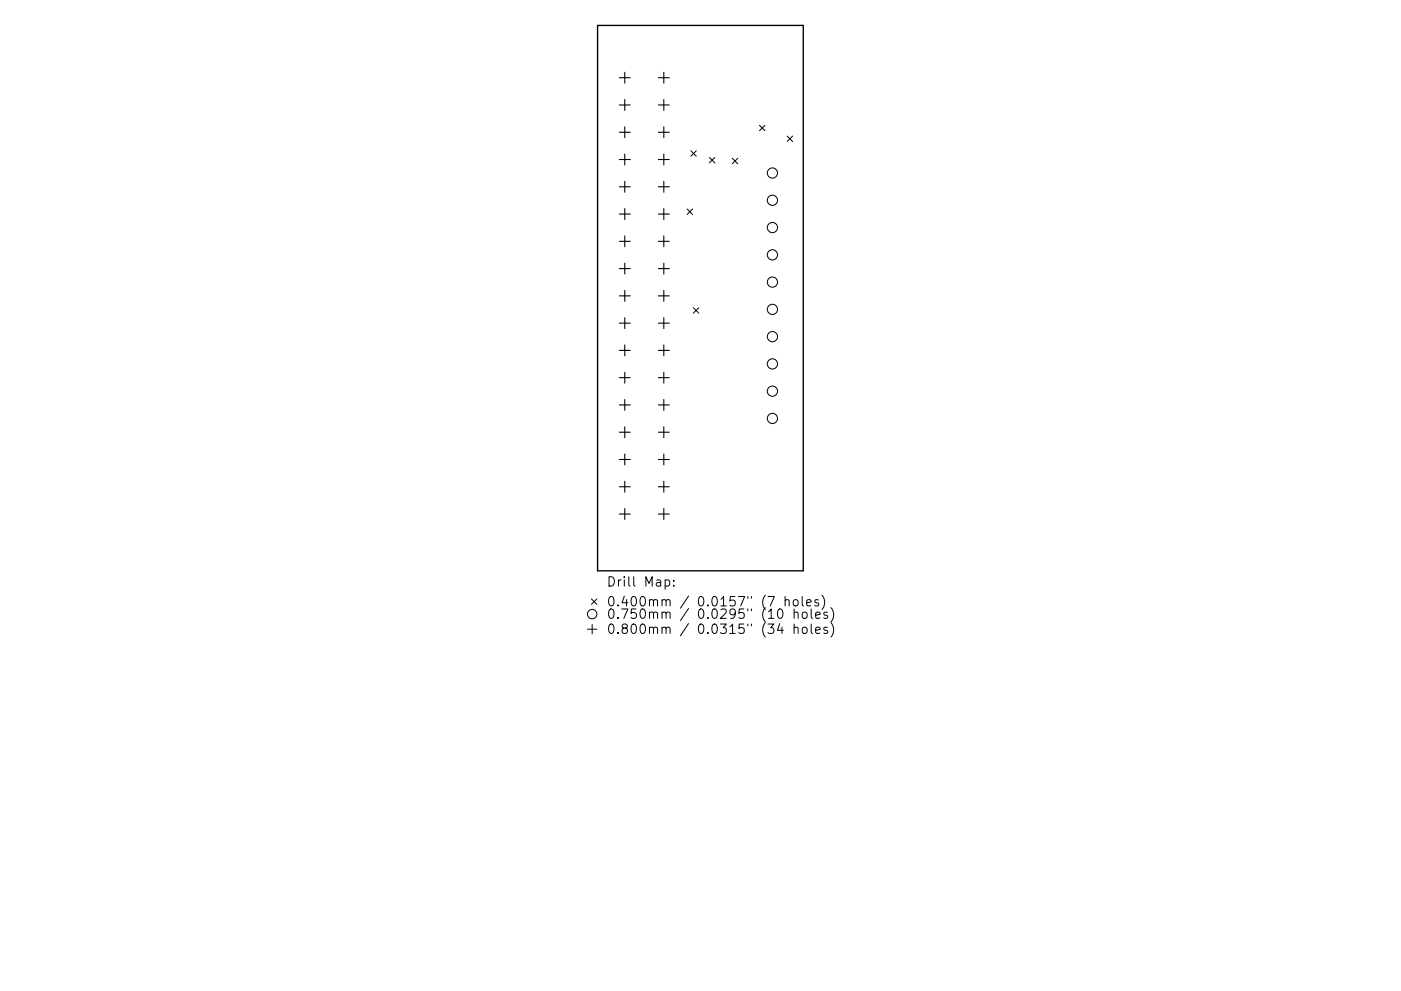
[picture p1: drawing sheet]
<svg xmlns="http://www.w3.org/2000/svg" width="297mm" height="210mm" viewBox="0 0 297 210" stroke-linecap="round" stroke-linejoin="round" font-family="sans-serif">
<defs><g id="words">
<g font-size="2.8">
<text x="128.6" y="124.5">Drill Map:</text>
<text x="128.6" y="128.7">0.400mm / 0.0157&quot; (7 holes)</text>
<text x="128.6" y="131.3">0.750mm / 0.0295&quot; (10 holes)</text>
<text x="128.6" y="134.5">0.800mm / 0.0315&quot; (34 holes)</text>
</g>
</g></defs>
<path d="M126.7 5.4h43.6v115.7h-43.6z" fill="none" stroke="#000" stroke-width=".29"/>
<g fill="none" stroke="#000" stroke-width=".21">
<path d="M146.5 32l1.1 1.2M147.6 32l-1.1 1.2M150.4 33.4l1.2 1.2M151.6 33.4l-1.2 1.2M155.3 33.6l1.1 1.1M156.4 33.6l-1.1 1.1M161 26.6l1.2 1.1M162.2 26.6l-1.2 1.1M166.9 28.9l1.1 1.1M168 28.9l-1.1 1.1M145.7 44.3l1.1 1.2M146.8 44.3l-1.1 1.2"/>
<path d="M147 65.3l1.2 1.1M148.2 65.3l-1.2 1.1M124.6 133.5h2M125.4 127.1l1.2 1.1M125.6 132.5v2M126.6 127.1l-1.2 1.1M141 123.1l.6-.1 .4 .4v.6l-.2 .3h-.8M142.8 124.2v.2M142.8 123.1v.2M165 129.4l.5-.2a1.25 1.25 0 0 1 0 2l-.4-.1-.2-.3-.1-.8zM165.3 132.3l-.5 1.4h1.3M166.5 127.4l.2-.2 .5 .1 .1 1.3"/>
<path d="M166.5 126.6v2M168.4 127.3l.2-.1a.54 .54 0 0 1 .6 .4v.6a.54 .54 0 0 1-.5 .4 .54 .54 0 0 1-.5-.4v-.6zM168.4 130.1a.5 .5 0 0 1 .8 0v1.1M168.4 133.3a.5 .5 0 0 1 .8 0v1.1M168.4 129.2v2M168.4 132.4v2M170.1 126.6v1.7l.3 .3M170.2 130.1a.54 .54 0 0 1 .5-.2 .54 .54 0 0 1 .4 .3v.6a.54 .54 0 0 1-.5 .4 .54 .54 0 0 1-.5-.4zM170.3 133.2a.54 .54 0 0 1 .8 .2v.6a.54 .54 0 0 1-.5 .4 .54 .54 0 0 1-.5-.4v-.6zM171 127.9l1-.2-.1-.4-.6-.1-.3 .3 .1 1h.8M172 129.2v1.7l.3 .3M172 132.4v1.7l.3 .3"/>
<path d="M172.9 130.5l1-.2-.1-.3-.6-.1-.3 .2 .1 1h.8M172.9 133.7l1-.2-.1-.3-.6-.1-.3 .2 .1 1h.8M173.5 127.3l-.5-.1-.3 .3 .1 .3 .7 .2v.5h-.8M174.3 126.3a2.29 2.29 0 0 1 0 3M175.4 130l-.5-.1-.2 .2v.3l.7 .2v.5h-.7M175.4 133.2l-.5-.1-.2 .2v.3l.7 .2v.5h-.7M176.2 128.9a2.29 2.29 0 0 1 0 3.1M176.2 132.1a2.29 2.29 0 0 1 0 3.1"/>
<circle cx="125.6" cy="130.3" r="1"/>
</g>
<g fill="none" stroke="#000" stroke-width=".22">
<circle cx="163.8" cy="36.7" r="1.08"/>
<circle cx="163.8" cy="48.3" r="1.08"/>
<circle cx="163.8" cy="59.9" r="1.08"/>
<circle cx="163.8" cy="42.5" r="1.08"/>
<circle cx="163.8" cy="54.1" r="1.08"/>
<circle cx="163.8" cy="71.4" r="1.08"/>
<circle cx="163.8" cy="77.2" r="1.08"/>
<circle cx="163.8" cy="65.6" r="1.08"/>
<circle cx="163.8" cy="83" r="1.08"/>
<circle cx="163.8" cy="88.8" r="1.08"/>
</g>
<g fill="none" stroke="#000" stroke-width=".23">
<path d="M131.3 16.5h2.3M132.5 15.3v2.3M139.6 16.5h2.3M140.7 15.3v2.3M131.3 22.3h2.3M131.3 28.1h2.3M131.3 33.8h2.3M131.3 39.6h2.3M132.5 21.1v2.3M132.5 26.9v2.3M132.5 32.7v2.3M132.5 38.5v2.3"/>
<path d="M139.6 22.3h2.3M139.6 28.1h2.3M139.6 33.8h2.3M139.6 39.6h2.3M140.7 21.1v2.3M140.7 26.9v2.3M140.7 32.7v2.3M140.7 38.5v2.3M131.3 45.4h2.3M131.3 51.2h2.3M131.3 57h2.3M132.5 44.3v2.3"/>
<path d="M132.5 50v2.4M132.5 55.8v2.3M139.6 45.4h2.3M139.6 51.2h2.3M139.6 57h2.3M140.7 44.3v2.3M140.7 50v2.4M140.7 55.8v2.3M131.3 62.8h2.3M131.3 68.6h2.3M131.3 74.3h2.3M132.5 61.6v2.3"/>
<path d="M132.5 67.4v2.3M132.5 73.2v2.3M132.5 79v2.3M139.6 62.8h2.3M139.6 68.6h2.3M139.6 74.3h2.3M140.7 61.6v2.3M140.7 67.4v2.3M140.7 73.2v2.3M140.7 79v2.3M131.3 80.1h2.3M131.3 85.9h2.3"/>
<path d="M131.3 91.7h2.3M131.3 97.5h2.3M132.5 84.8v2.3M132.5 90.5v2.4M132.5 96.3v2.3M139.6 80.1h2.3M139.6 85.9h2.3M139.6 91.7h2.3M139.6 97.5h2.3M140.7 84.8v2.3M140.7 90.5v2.4M140.7 96.3v2.3"/>
<path d="M131.3 103.3h2.3M131.3 109.1h2.3M132.5 102.1v2.3M132.5 107.9v2.3M139.6 103.3h2.3M139.6 109.1h2.3M140.7 102.1v2.3M140.7 107.9v2.3"/>
</g>
<use href="#words"/>
</svg>
